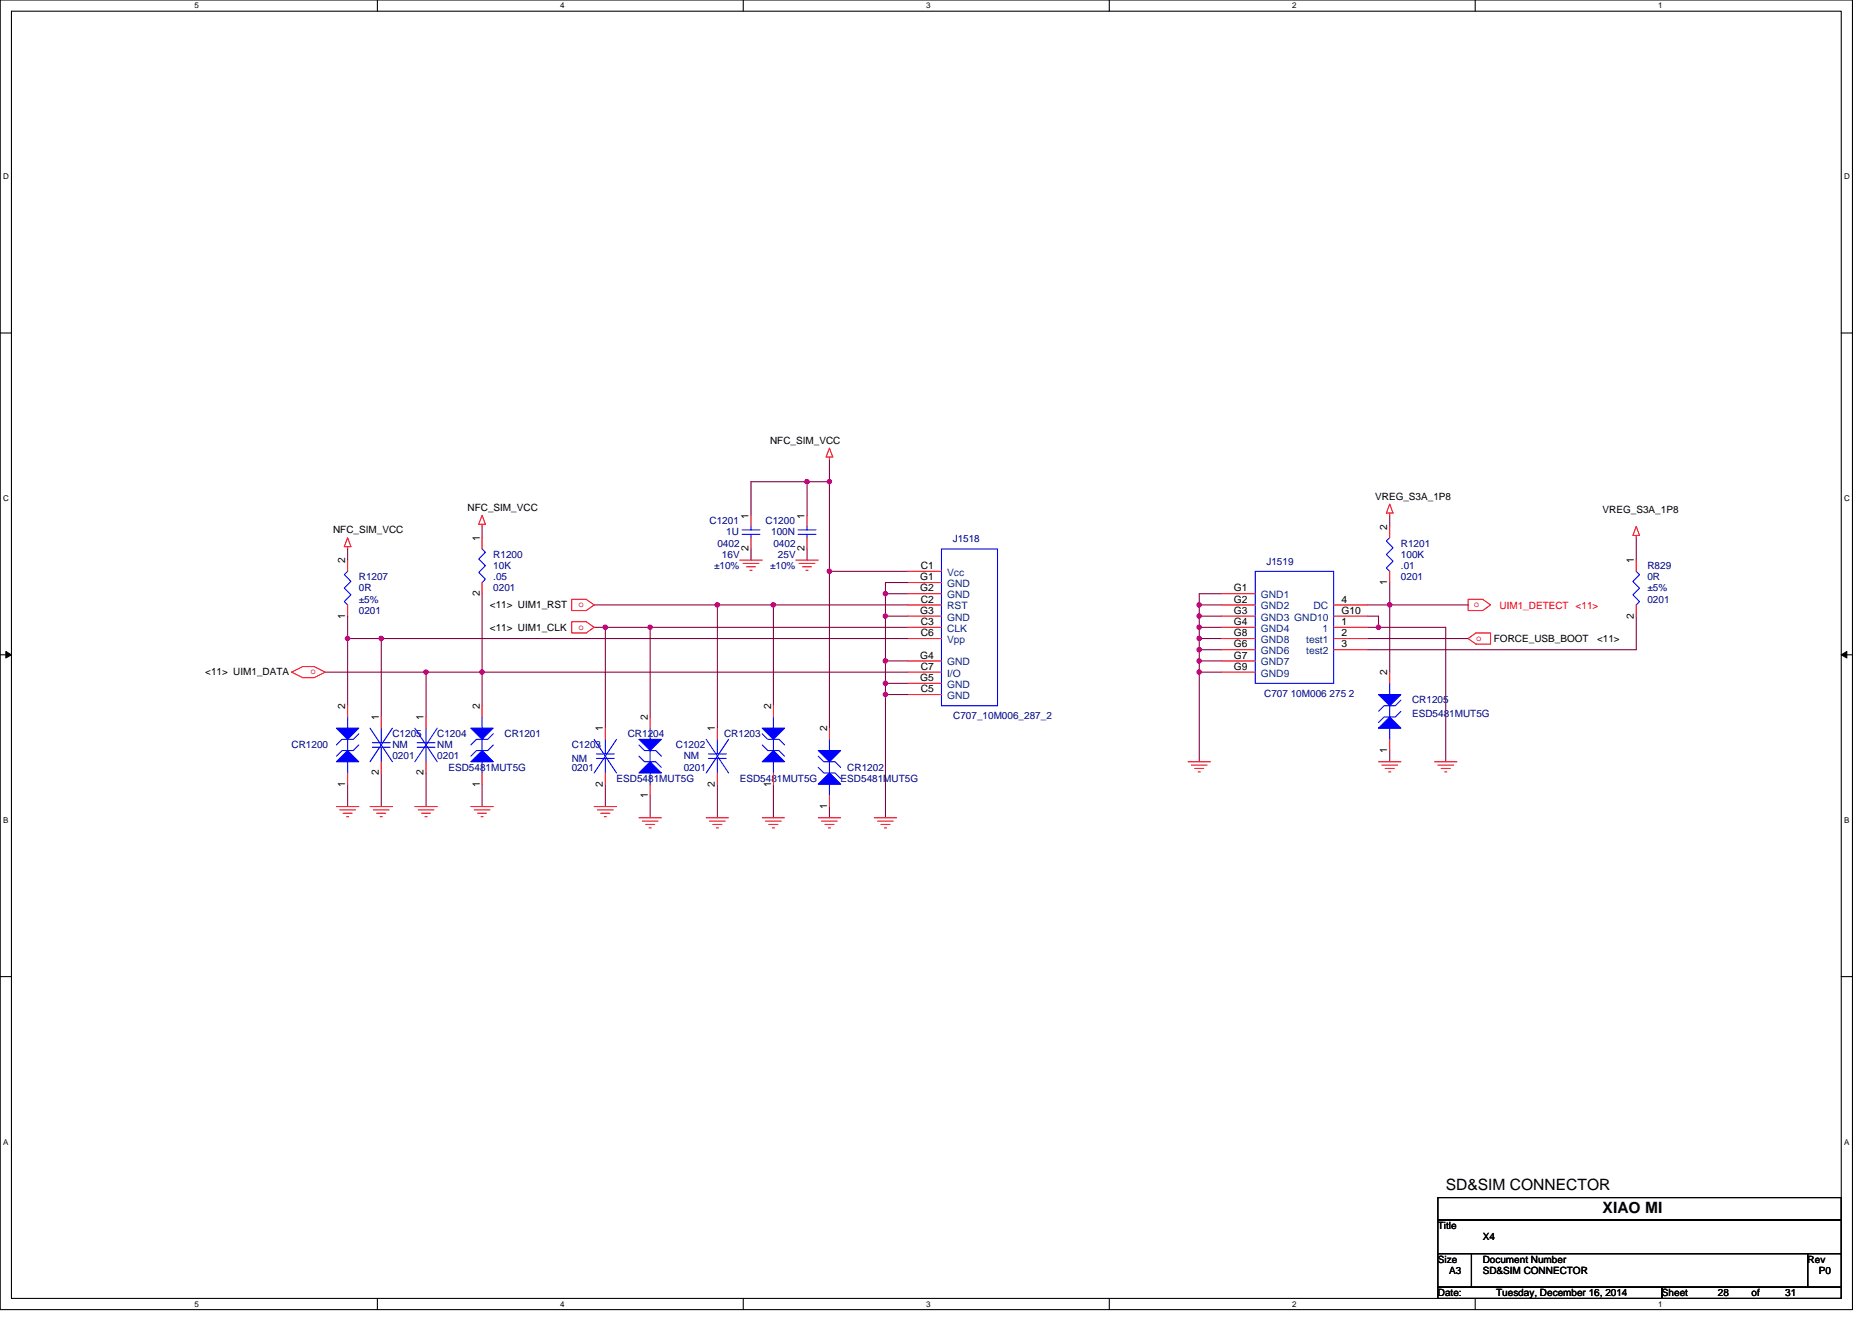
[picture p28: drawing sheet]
<svg xmlns="http://www.w3.org/2000/svg" width="297mm" height="210mm" viewBox="0 0 297 210" stroke-linecap="round" stroke-linejoin="round" font-family="sans-serif">
<defs><g id="words">
<g font-size="2.5">
<text x="229.4" y="188.9">SD&amp;SIM CONNECTOR</text>
<text x="254.3" y="192.5">XIAO MI</text>
</g>
<g font-size="1.6">
<text x="122.2" y="70.4">NFC_SIM_VCC</text>
<text x="74.2" y="81.1">NFC_SIM_VCC</text>
<text x="118.8" y="82.3" transform="rotate(-90 118.8 82.3)">1</text>
<text x="127.7" y="82.3" transform="rotate(-90 127.7 82.3)">1</text>
<text x="218.2" y="79.3">VREG_S3A_1P8</text>
<text x="254.3" y="81.4">VREG_S3A_1P8</text>
<text x="52.8" y="84.6">NFC_SIM_VCC</text>
<text x="54.8" y="89.4" transform="rotate(-90 54.8 89.4)">2</text>
<text x="76.1" y="85.9" transform="rotate(-90 76.1 85.9)">1</text>
<text x="118.8" y="87.5" transform="rotate(-90 118.8 87.5)">2</text>
<text x="127.7" y="87.5" transform="rotate(-90 127.7 87.5)">2</text>
<text x="220.1" y="84.1" transform="rotate(-90 220.1 84.1)">2</text>
<text x="259.2" y="89.4" transform="rotate(-90 259.2 89.4)">1</text>
<text x="76.1" y="94.6" transform="rotate(-90 76.1 94.6)">2</text>
<text x="146" y="92.1">G1</text>
<text x="146" y="93.9">G2</text>
<text x="146.1" y="95.6">C2</text>
<text x="146.1" y="90.3">C1</text>
<text x="195.8" y="93.9">G1</text>
<text x="195.8" y="95.6">G2</text>
<text x="212.9" y="95.6">4</text>
<text x="220.1" y="92.8" transform="rotate(-90 220.1 92.8)">1</text>
<text x="54.8" y="98.2" transform="rotate(-90 54.8 98.2)">1</text>
<text x="77.7" y="96.5">&lt;11&gt; UIM1_RST</text>
<text x="77.7" y="100.1">&lt;11&gt; UIM1_CLK</text>
<text x="146" y="97.4">G3</text>
<text x="146.1" y="101">C6</text>
<text x="146.1" y="99.2">C3</text>
<text x="195.8" y="97.4">G3</text>
<text x="195.8" y="99.2">G4</text>
<text x="195.8" y="101">G8</text>
<text x="212.9" y="101">2</text>
<text x="212.9" y="97.4">G10</text>
<text x="212.9" y="99.2">1</text>
<text x="237" y="101.9">FORCE_USB_BOOT</text>
<text x="253.4" y="101.9">&lt;11&gt;</text>
<text x="259.2" y="98.2" transform="rotate(-90 259.2 98.2)">2</text>
<text x="32.6" y="107.2">&lt;11&gt; UIM1_DATA</text>
<text x="146" y="104.5">G4</text>
<text x="146.1" y="106.3">C7</text>
<text x="195.8" y="102.7">G6</text>
<text x="195.8" y="104.5">G7</text>
<text x="195.8" y="106.3">G9</text>
<text x="212.9" y="102.7">3</text>
<text x="220.1" y="107.2" transform="rotate(-90 220.1 107.2)">2</text>
<text x="54.8" y="112.5" transform="rotate(-90 54.8 112.5)">2</text>
<text x="76.1" y="112.5" transform="rotate(-90 76.1 112.5)">2</text>
<text x="122.3" y="112.5" transform="rotate(-90 122.3 112.5)">2</text>
<text x="146" y="108.1">G5</text>
<text x="146.1" y="109.9">C5</text>
<text x="60.1" y="114.3" transform="rotate(-90 60.1 114.3)">1</text>
<text x="67.2" y="114.3" transform="rotate(-90 67.2 114.3)">1</text>
<text x="95.7" y="116.1" transform="rotate(-90 95.7 116.1)">1</text>
<text x="102.8" y="114.3" transform="rotate(-90 102.8 114.3)">2</text>
<text x="113.4" y="116.1" transform="rotate(-90 113.4 116.1)">1</text>
<text x="131.2" y="116.1" transform="rotate(-90 131.2 116.1)">2</text>
<text x="220.1" y="119.5" transform="rotate(-90 220.1 119.5)">1</text>
<text x="54.8" y="124.8" transform="rotate(-90 54.8 124.8)">1</text>
<text x="60.1" y="123.1" transform="rotate(-90 60.1 123.1)">2</text>
<text x="67.2" y="123.1" transform="rotate(-90 67.2 123.1)">2</text>
<text x="76.1" y="124.8" transform="rotate(-90 76.1 124.8)">1</text>
<text x="95.7" y="124.8" transform="rotate(-90 95.7 124.8)">2</text>
<text x="113.4" y="124.8" transform="rotate(-90 113.4 124.8)">2</text>
<text x="122.3" y="124.8" transform="rotate(-90 122.3 124.8)">1</text>
<text x="102.8" y="126.6" transform="rotate(-90 102.8 126.6)">1</text>
<text x="131.2" y="128.4" transform="rotate(-90 131.2 128.4)">1</text>
<text x="228.2" y="195.1">Title</text>
<text x="235.3" y="196.8">X4</text>
<text x="228.2" y="200.4">Size</text>
<text x="229.9" y="202.2">A3</text>
<text x="235.3" y="200.4">Document Number</text>
<text x="235.3" y="202.2">SD&amp;SIM CONNECTOR</text>
<text x="286.8" y="200.4">Rev</text>
<text x="288.6" y="202.2">P0</text>
<text x="228.2" y="205.7">Date:</text>
<text x="237.4" y="205.7">Tuesday, December 16, 2014</text>
<text x="263.7" y="205.7">Sheet</text>
<text x="272.6" y="205.7">28</text>
<text x="277.9" y="205.7">of</text>
<text x="283.3" y="205.7">31</text>
</g>
<g font-size="1.6" fill="#000080">
<text x="112.6" y="83.2">C1201</text>
<text x="121.5" y="83.2">C1200</text>
<text x="78.3" y="88.5">R1200</text>
<text x="113.8" y="86.8">0402</text>
<text x="114.6" y="88.5">16V</text>
<text x="115.2" y="85">1U</text>
<text x="122.4" y="85">100N</text>
<text x="122.7" y="86.8">0402</text>
<text x="123.4" y="88.5">25V</text>
<text x="151.2" y="86">J1518</text>
<text x="201" y="89.6">J1519</text>
<text x="222.3" y="86.8">R1201</text>
<text x="222.3" y="88.5">100K</text>
<text x="56.9" y="92.1">R1207</text>
<text x="56.9" y="93.9">0R</text>
<text x="56.9" y="95.7">±5%</text>
<text x="78.3" y="90.3">10K</text>
<text x="78.3" y="92.1">.05</text>
<text x="78.3" y="93.9">0201</text>
<text x="113.3" y="90.3">±10%</text>
<text x="122.2" y="90.3">±10%</text>
<text x="222.3" y="90.3">.01</text>
<text x="222.3" y="92.1">0201</text>
<text x="261.4" y="90.3">R829</text>
<text x="261.4" y="92.1">0R</text>
<text x="261.4" y="93.9">±5%</text>
<text x="261.4" y="95.7">0201</text>
<text x="56.9" y="97.4">0201</text>
<text x="200.6" y="110.6">C707 10M006 275 2</text>
<text x="224.1" y="111.7">CR1205</text>
<text x="224.1" y="113.8">ESD5481MUT5G</text>
<text x="46.3" y="118.8">CR1200</text>
<text x="62.3" y="117">C1205</text>
<text x="62.3" y="118.8">NM</text>
<text x="69.4" y="117">C1204</text>
<text x="69.4" y="118.8">NM</text>
<text x="80" y="117">CR1201</text>
<text x="90.7" y="118.8">C1203</text>
<text x="99.6" y="117">CR1204</text>
<text x="107.2" y="118.8">C1202</text>
<text x="114.9" y="117">CR1203</text>
<text x="151.2" y="114.2">C707_10M006_287_2</text>
<text x="62.3" y="120.5">0201</text>
<text x="69.4" y="120.5">0201</text>
<text x="71.2" y="122.3">ESD5481MUT5G</text>
<text x="90.7" y="120.9">NM</text>
<text x="90.7" y="122.3">0201</text>
<text x="97.8" y="124.1">ESD5481MUT5G</text>
<text x="108.5" y="120.5">NM</text>
<text x="108.5" y="122.3">0201</text>
<text x="117.4" y="124.1">ESD5481MUT5G</text>
<text x="133.4" y="124.1">ESD5481MUT5G</text>
<text x="134.4" y="122.3">CR1202</text>
</g>
<g font-size="1.6" fill="#004080">
<text x="150.3" y="93.2">GND</text>
<text x="150.3" y="95">GND</text>
<text x="150.3" y="91.4">Vcc</text>
<text x="200.1" y="95">GND1</text>
<text x="150.3" y="96.7">RST</text>
<text x="150.3" y="98.5">GND</text>
<text x="150.3" y="100.3">CLK</text>
<text x="200.1" y="96.7">GND2</text>
<text x="200.1" y="98.5">GND3 GND10</text>
<text x="200.1" y="100.3">GND4</text>
<text x="208.4" y="96.7">DC</text>
<text x="209.8" y="100.3">1</text>
<text x="150.3" y="107.4">I/O</text>
<text x="150.3" y="105.6">GND</text>
<text x="150.3" y="102.1">Vpp</text>
<text x="200.1" y="103.8">GND6</text>
<text x="200.1" y="105.6">GND7</text>
<text x="200.1" y="102.1">GND8</text>
<text x="200.1" y="107.4">GND9</text>
<text x="207.3" y="102.1">test1</text>
<text x="207.3" y="103.8">test2</text>
<text x="150.3" y="109.2">GND</text>
<text x="150.3" y="111">GND</text>
</g>
<g font-size="1.6" fill="#f00">
<text x="91.8" y="96.4">o</text>
<text x="91.8" y="99.9">o</text>
<text x="233.8" y="96.4">o</text>
<text x="234.2" y="101.7">o</text>
<text x="237.9" y="96.7">UIM1_DETECT &lt;11&gt;</text>
<text x="49.3" y="107">o</text>
</g>
<g font-size="1.3">
<text x="30.8" y="1.3">5</text>
<text x="88.9" y="1.3">4</text>
<text x="147" y="1.3">3</text>
<text x="205" y="1.3">2</text>
<text x="263.1" y="1.3">1</text>
<text x=".5" y="28.4">D</text>
<text x="292.6" y="28.4">D</text>
<text x=".5" y="79.5">C</text>
<text x="292.6" y="79.5">C</text>
<text x=".5" y="130.6">B</text>
<text x="292.6" y="130.6">B</text>
<text x=".5" y="181.7">A</text>
<text x="292.6" y="181.7">A</text>
<text x="30.8" y="207.4">5</text>
<text x="88.9" y="207.4">4</text>
<text x="147" y="207.4">3</text>
<text x="205" y="207.4">2</text>
<text x="263.1" y="207.4">1</text>
</g>
</g></defs>
<path d="M0 0h293.9v207.9h-293.9zM1.8 1.8h290.4v204.3h-290.4z" fill="none" stroke="#000" stroke-width=".17"/>
<g fill="#fff">
<path d="M30.8 .2h.7v1.4h-.7z"/>
<path d="M30.8 206.3h.7v1.4h-.7z"/>
</g>
<path d="M59.9 0v1.8M59.9 206.1v1.8" fill="none" stroke="#000" stroke-width=".17"/>
<g fill="#fff">
<path d="M88.9 .2h.7v1.4h-.7z"/>
<path d="M88.9 206.3h.7v1.4h-.7z"/>
</g>
<path d="M117.9 0v1.8M117.9 206.1v1.8" fill="none" stroke="#000" stroke-width=".17"/>
<g fill="#fff">
<path d="M147 .2h.7v1.4h-.7z"/>
<path d="M147 206.3h.7v1.4h-.7z"/>
</g>
<path d="M176 0v1.8M176 206.1v1.8" fill="none" stroke="#000" stroke-width=".17"/>
<g fill="#fff">
<path d="M205 .2h.7v1.4h-.7z"/>
<path d="M205 206.3h.7v1.4h-.7z"/>
</g>
<path d="M234.1 0v1.8M234.1 206.1v1.8" fill="none" stroke="#000" stroke-width=".17"/>
<g fill="#fff">
<path d="M263.1 .2h.7v1.4h-.7z"/>
<path d="M263.1 206.3h.7v1.4h-.7z"/>
<path d="M.5 27.3h.9v1.4h-.9z"/>
<path d="M292.6 27.3h.9v1.4h-.9z"/>
<path d="M.5 78.4h.9v1.4h-.9z"/>
<path d="M292.6 78.4h.9v1.4h-.9z"/>
</g>
<path d="M0 52.9h1.8M292.2 52.9h1.7" fill="none" stroke="#000" stroke-width=".17"/>
<g fill="#fff">
<path d="M.5 129.5h.8v1.4h-.8z"/>
<path d="M292.6 129.5h.9v1.4h-.9z"/>
</g>
<path d="M0 103.9h1.8M292.2 103.9h1.7" fill="none" stroke="#000" stroke-width=".17"/>
<path d="M.9 103.4l.9 .5-.9 .5zM292.2 103.9l.8-.5v1z" fill="#000" stroke="#000" stroke-width=".16"/>
<g fill="#fff">
<path d="M.5 180.5h.8v1.4h-.8z"/>
<path d="M292.6 180.5h.9v1.4h-.9z"/>
</g>
<path d="M0 155h1.8M292.2 155h1.7M228.2 190.1h64v3.5h-64zM228.2 193.6h64v5.4h-64zM228.2 199h5.3v5.3h-5.3zM233.5 199h53.3v5.3h-53.3zM286.8 199h5.4v5.3h-5.4zM228.2 204.3h35.5v1.8h-35.5zM263.7 204.3h28.5v1.8h-28.5z" fill="none" stroke="#000" stroke-width=".17"/>
<g fill="none" stroke="#800040" stroke-width=".17">
<path d="M128.1 76.5h3.5M128.1 76.5v5.3M128.1 76.5h-8.9v5.3M131.6 76.5v14.2M131.6 72.9v3.6M55.2 97.8v3.5M55.2 87.1v1.8M76.5 94.2v17.8M76.5 83.6v1.7M94.3 96h19.5M94.3 99.6h1.8M96.1 99.6v16"/>
<path d="M96.1 99.6h7.1M103.2 99.6h40.9M103.2 99.6v14.2M113.8 96h8.9M113.8 96v19.6M119.2 87.1v1.8M122.7 96v16M122.7 96h21.4M128.1 87.1v1.8M140.5 94.2h3.6M140.5 97.8h3.6M140.5 94.2v3.6"/>
<path d="M140.5 97.8v7.1M144.1 90.7h-12.5v24.9M144.1 92.5h-3.6v1.7M190.3 96v1.8M190.3 97.8v1.8M190.3 99.6v1.7M190.3 96h3.5M190.3 97.8h3.5M190.3 99.6h3.5M193.8 94.2h-3.5v1.8M217 96h3.5M217 99.6h1.7"/>
<path d="M217 97.8h1.7v1.8M218.7 99.6h10.7v21.3M220.5 96v10.7M220.5 96h12.5M220.5 81.8v1.8M220.5 92.5v3.5M259.6 97.8v5.3h-42.6M259.6 85.3v3.6M51.6 106.7h16M55.2 101.3h5.3M55.2 101.3v10.7M60.5 101.3h83.6"/>
<path d="M60.5 101.3v12.5M67.6 106.7v7.1M67.6 106.7h76.5M140.5 104.9h3.6M140.5 108.5h3.6M140.5 110.2h3.6M140.5 104.9v3.6M140.5 108.5v1.7M140.5 110.2v19.6M190.3 101.3v1.8M190.3 103.1v1.8M190.3 104.9v1.8"/>
<path d="M190.3 106.7v14.2M190.3 101.3h3.5M190.3 103.1h3.5M190.3 104.9h3.5M190.3 106.7h3.5M217 101.3h16M220.5 119.1v1.8M55.2 124.5v3.5M60.5 122.7v5.3M67.6 122.7v5.3M76.5 124.5v3.5M96.1 124.5v3.5"/>
<path d="M103.2 126.2v3.6M113.8 124.5v5.3M122.7 124.5v5.3M131.6 128v1.8"/>
</g>
<g fill="#f0f" stroke="#f0f" stroke-width=".17">
<circle cx="190.3" cy="96" r=".35"/>
<circle cx="190.3" cy="97.8" r=".35"/>
<circle cx="190.3" cy="101.3" r=".35"/>
<circle cx="190.3" cy="99.6" r=".35"/>
<circle cx="190.3" cy="103.1" r=".35"/>
<circle cx="220.5" cy="96" r=".35"/>
<circle cx="190.3" cy="106.7" r=".35"/>
<circle cx="190.3" cy="104.9" r=".35"/>
<circle cx="218.7" cy="99.6" r=".35"/>
<circle cx="60.5" cy="101.3" r=".35"/>
<circle cx="55.1" cy="101.3" r=".35"/>
<circle cx="67.6" cy="106.7" r=".35"/>
<circle cx="76.5" cy="106.7" r=".35"/>
<circle cx="131.6" cy="76.4" r=".35"/>
<circle cx="128" cy="76.4" r=".35"/>
<circle cx="113.8" cy="96" r=".35"/>
<circle cx="122.7" cy="96" r=".35"/>
<circle cx="96" cy="99.6" r=".35"/>
<circle cx="103.2" cy="99.6" r=".35"/>
<circle cx="140.5" cy="97.8" r=".35"/>
<circle cx="140.5" cy="108.4" r=".35"/>
<circle cx="140.5" cy="104.9" r=".35"/>
<circle cx="140.5" cy="110.2" r=".35"/>
<circle cx="131.6" cy="90.7" r=".35"/>
<circle cx="140.5" cy="94.2" r=".35"/>
</g>
<g fill="none" stroke="#f00" stroke-width=".17">
<path d="M131.6 71.1l.5 1.4h-1zM131.6 72.5v.4M55.2 85.3l.5 1.5h-1.1zM55.2 86.8v.3M55.2 96v1.8M55.2 88.9v1.8M76.5 81.8l.5 1.4h-1zM76.5 83.2v.4M76.5 85.3v1.8M76.5 92.5v1.7M90.7 95.1h2.3l1.3 .9-1.3 .9h-2.3zM90.7 98.7h2.3l1.3 .9-1.3 .9h-2.3z"/>
<path d="M117.4 88.9h3.5M117.9 89.4h2.5M118.4 90h1.5M119 90.5h.3M119.2 81.8v1.8M119.2 85.3v1.8M126.3 88.9h3.5M126.8 89.4h2.5M127.3 90h1.5M127.9 90.5h.3M128.1 81.8v1.8M128.1 85.3v1.8"/>
<path d="M144.1 92.5h5.3M144.1 96h5.3M144.1 94.2h5.3M144.1 90.7h5.3M144.1 97.8h5.3M144.1 99.6h5.3M193.8 94.2h5.4M193.8 96h5.4M193.8 97.8h5.4M193.8 99.6h5.4M211.6 99.6h5.4M211.6 96h5.4"/>
<path d="M211.6 97.8h5.4M220.5 80l.5 1.4h-1zM220.5 81.4v.4M220.5 90.7v1.8M220.5 83.6v1.7M233 95.1h2.3l1.2 .9-1.2 .9h-2.3zM259.6 88.9v1.8M259.6 96v1.8M259.6 83.6l.6 1.4h-1.1zM259.6 85v.3M46.3 106.7l1.7-.9h1.8l1.8 .9-1.8 .9h-1.8zM55.2 112v1.8"/>
<path d="M60.5 113.8v1.8M67.6 113.8v1.8M76.5 112v1.8M96.1 115.6v1.7M103.2 113.8v1.8M113.8 115.6v1.7M122.7 112v1.8M131.6 115.6v1.7M144.1 106.7h5.3M144.1 104.9h5.3M144.1 108.5h5.3M144.1 101.3h5.3"/>
<path d="M144.1 110.2h5.3M193.8 103.1h5.4M193.8 104.9h5.4M193.8 101.3h5.4M193.8 106.7h5.4M211.6 101.3h5.4M211.6 103.1h5.4M220.5 117.3v1.8M220.5 106.7v1.8M233 101.3l1.2-.8h2.3v1.7h-2.3zM53.4 128h3.5M53.9 128.5h2.5"/>
<path d="M54.4 129.1h1.5M55 129.6h.3M55.2 122.7v1.8M58.7 128h3.6M59.2 128.5h2.5M59.8 129.1h1.4M60.3 129.6h.4M60.5 120.9v1.8M65.8 128h3.6M66.4 128.5h2.5M66.9 129.1h1.4M67.4 129.6h.4"/>
<path d="M67.6 120.9v1.8M74.7 128h3.6M75.2 128.5h2.5M75.8 129.1h1.4M76.3 129.6h.4M76.5 122.7v1.8M94.3 128h3.5M94.8 128.5h2.5M95.3 129.1h1.5M95.9 129.6h.3M96.1 122.7v1.8M101.4 129.8h3.5"/>
<path d="M101.9 130.3h2.5M102.4 130.9h1.5M103 131.4h.3M103.2 124.5v1.7M112.1 129.8h3.5M112.6 130.3h2.5M113.1 130.9h1.5M113.7 131.4h.3M113.8 122.7v1.8M120.9 129.8h3.6M121.5 130.3h2.5M122 130.9h1.4"/>
<path d="M122.6 131.4h.3M122.7 122.7v1.8M129.8 129.8h3.6M130.4 130.3h2.5M130.9 130.9h1.4M131.4 131.4h.4M131.6 126.2v1.8M138.7 129.8h3.6M139.3 130.3h2.4M139.8 130.9h1.4M140.3 131.4h.4M188.5 120.9h3.6"/>
<path d="M189 121.4h2.5M189.6 122h1.4M190.1 122.5h.4M218.7 120.9h3.6M219.3 121.4h2.5M219.8 122h1.4M220.3 122.5h.4M227.6 120.9h3.6M228.2 121.4h2.4M228.7 122h1.4M229.2 122.5h.4"/>
</g>
<g fill="#00f" stroke="#00f" stroke-width=".17">
<path d="M129.8 124.5l1.8-1.8 1.8 1.8z" fill-rule="evenodd"/>
<path d="M129.8 119.1h3.6l-1.8 1.8z" fill-rule="evenodd"/>
<path d="M55.2 119.1l1.7 1.8h-3.5z" fill-rule="evenodd"/>
<path d="M53.4 115.6h3.5l-1.7 1.7z" fill-rule="evenodd"/>
<path d="M101.4 122.7l1.8-1.8 1.7 1.8z" fill-rule="evenodd"/>
<path d="M101.4 117.3h3.5l-1.7 1.8z" fill-rule="evenodd"/>
<path d="M220.5 113.8l1.8 1.8h-3.6z" fill-rule="evenodd"/>
<path d="M218.7 110.2h3.6l-1.8 1.8z" fill-rule="evenodd"/>
<path d="M76.5 119.1l1.8 1.8h-3.6z" fill-rule="evenodd"/>
<path d="M74.7 115.6h3.6l-1.8 1.7z" fill-rule="evenodd"/>
<path d="M120.9 120.9l1.8-1.8 1.8 1.8z" fill-rule="evenodd"/>
<path d="M120.9 115.6h3.6l-1.8 1.7z" fill-rule="evenodd"/>
</g>
<g fill="none" stroke="#00f" stroke-width=".17">
<path d="M55.2 90.7l-.6 .5 1.1 1.1-1.1 1 1.1 1.1-1.1 1.1 .6 .5M76.5 87.1l.5 .6-1 1 1 1.1-1 1 1 1.1-.5 .6M117.7 84.1h2.9M117.7 84.8h2.9M119.2 83.6v.5M119.2 84.8v.5M126.6 84.1h2.9M126.6 84.8h2.9M128.1 83.6v.5M128.1 84.8v.5M149.4 87.1h8.9v24.9h-8.9zM199.2 90.7h12.4v17.8h-12.4z"/>
<path d="M220.5 85.3l-.5 .6 1 1.1-1 1 1 1.1-1 1 .5 .6M259.6 90.7l.6 .5-1.1 1.1 1.1 1-1.1 1.1 1.1 1.1-.6 .5M55.2 117.3v1.8M55.2 113.8v1.8M56.9 118.2l-.9 .9h-1.7l-.9 .9M56.9 116.5l-.9 .8h-1.7l-.9 .9M58.7 115.6l3.6 5.3M59.1 117.9h2.8M59.1 118.6h2.8M60.5 115.6v2.3M60.5 118.6v2.3M62.3 115.6l-3.6 5.3"/>
<path d="M65.8 115.6l3.6 5.3M66.2 117.9h2.8M66.2 118.6h2.8M67.6 115.6v2.3M67.6 118.6v2.3M69.4 115.6l-3.6 5.3M76.5 117.3v1.8M76.5 113.8v1.8M78.3 118.2l-.9 .9h-1.8l-.9 .9M78.3 116.5l-.9 .8h-1.8l-.9 .9M94.3 117.3l3.5 5.4M94.6 119.7h2.9"/>
<path d="M96.1 117.3v2.4M97.8 117.3l-3.5 5.4M101.4 118.2l.9 .9h1.8l.8 .9M103.2 119.1v1.8M103.2 115.6v1.7M112.1 117.3l3.5 5.4M112.4 119.7h2.8M113.8 117.3v2.4M115.6 117.3l-3.5 5.4M120.9 116.5l.9 .8h1.8l.9 .9M120.9 118.2l.9 .9h1.8l.9 .9M122.7 117.3v1.8"/>
<path d="M122.7 113.8v1.8M131.6 117.3v1.8M220.5 115.6v1.7M220.5 112v1.8M220.5 108.5v1.7M222.3 111.1l-.9 .9h-1.8l-.9 .9M222.3 112.9l-.9 .9h-1.8l-.9 .9M55.2 120.9v1.8M76.5 120.9v1.8M94.6 120.4h2.9M96.1 120.4v2.3M101.4 120l.9 .9h1.8l.8 .9"/>
<path d="M103.2 122.7v1.8M112.4 120.4h2.8M113.8 120.4v2.3M122.7 120.9v1.8M129.8 120l.9 .9h1.8l.9 .9M129.8 121.8l.9 .9h1.8l.9 .9M131.6 124.5v1.7M131.6 120.9v1.8"/>
</g>
<use href="#words"/>
</svg>
